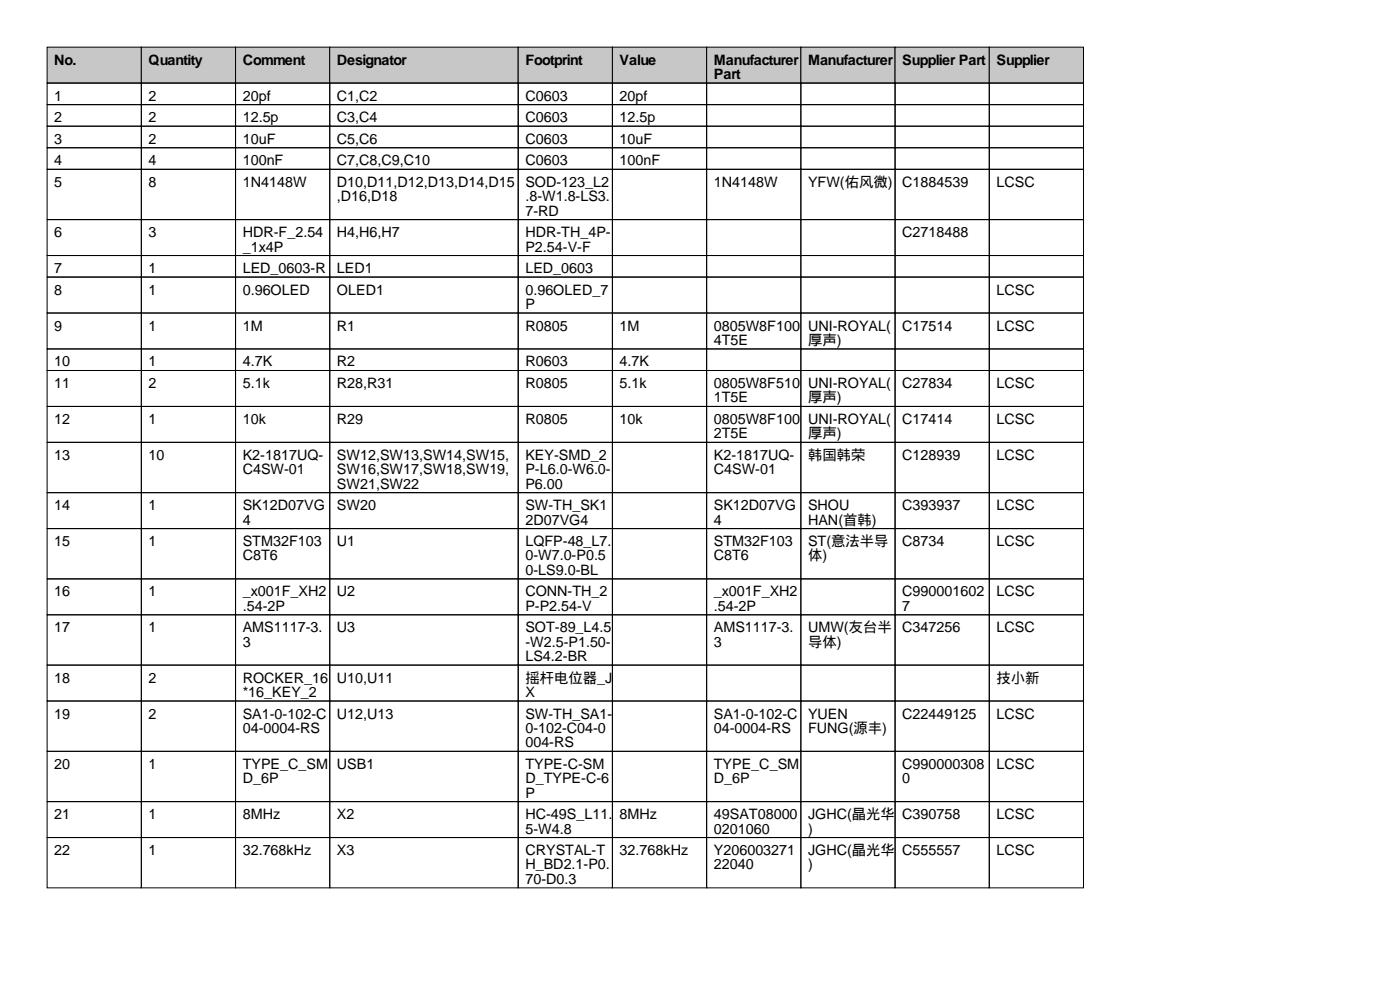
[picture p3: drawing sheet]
<svg xmlns="http://www.w3.org/2000/svg" width="297mm" height="210mm" viewBox="0 0 297 210" stroke-linecap="round" stroke-linejoin="round" font-family="sans-serif">
<defs><g id="words">
<g font-size="3">
<text x="11.5" y="13.7">No.</text>
<text x="31.5" y="13.7">Quantity</text>
<text x="51.5" y="13.7">Comment</text>
<text x="71.5" y="13.7">Designator</text>
<text x="111.5" y="13.7">Footprint</text>
<text x="131.5" y="13.7">Value</text>
<text x="151.5" y="13.7">Manufacturer</text>
<text x="151.5" y="16.8">Part</text>
<text x="171.5" y="13.7">Manufacturer</text>
<text x="191.5" y="13.7">Supplier Part</text>
<text x="211.5" y="13.7">Supplier</text>
<text x="11.5" y="21.3">1</text>
<text x="31.5" y="21.3">2</text>
<text x="51.5" y="21.3">20pf</text>
<text x="71.5" y="21.3">C1,C2</text>
<text x="111.5" y="21.3">C0603</text>
<text x="131.5" y="21.3">20pf</text>
<text x="11.5" y="25.9">2</text>
<text x="31.5" y="25.9">2</text>
<text x="51.5" y="25.9">12.5p</text>
<text x="71.5" y="25.9">C3,C4</text>
<text x="111.5" y="25.9">C0603</text>
<text x="131.5" y="25.9">12.5p</text>
<text x="11.5" y="30.5">3</text>
<text x="11.5" y="35.1">4</text>
<text x="31.5" y="30.5">2</text>
<text x="31.5" y="35.1">4</text>
<text x="51.5" y="30.5">10uF</text>
<text x="51.5" y="35.1">100nF</text>
<text x="71.5" y="30.5">C5,C6</text>
<text x="71.5" y="35.1">C7,C8,C9,C10</text>
<text x="111.5" y="30.5">C0603</text>
<text x="111.5" y="35.1">C0603</text>
<text x="131.5" y="30.5">10uF</text>
<text x="131.5" y="35.1">100nF</text>
<text x="11.5" y="39.6">5</text>
<text x="31.5" y="39.6">8</text>
<text x="51.5" y="39.6">1N4148W</text>
<text x="71.5" y="39.6">D10,D11,D12,D13,D14,D15</text>
<text x="111.5" y="39.6">SOD-123_L2</text>
<text x="151.5" y="39.6">1N4148W</text>
<text x="171.5" y="39.6">YFW(佑风微)</text>
<text x="191.5" y="39.6">C1884539</text>
<text x="211.5" y="39.6">LCSC</text>
<text x="71.5" y="42.7">,D16,D18</text>
<text x="111.5" y="42.7">.8-W1.8-LS3.</text>
<text x="111.5" y="45.7">7-RD</text>
<text x="11.5" y="50.3">6</text>
<text x="31.5" y="50.3">3</text>
<text x="51.5" y="50.3">HDR-F_2.54</text>
<text x="51.5" y="53.3">_1x4P</text>
<text x="71.5" y="50.3">H4,H6,H7</text>
<text x="111.5" y="50.3">HDR-TH_4P-</text>
<text x="111.5" y="53.3">P2.54-V-F</text>
<text x="191.5" y="50.3">C2718488</text>
<text x="11.5" y="57.9">7</text>
<text x="31.5" y="57.9">1</text>
<text x="51.5" y="57.9">LED_0603-R</text>
<text x="71.5" y="57.9">LED1</text>
<text x="111.5" y="57.9">LED_0603</text>
<text x="11.5" y="62.5">8</text>
<text x="31.5" y="62.5">1</text>
<text x="51.5" y="62.5">0.96OLED</text>
<text x="71.5" y="62.5">OLED1</text>
<text x="111.5" y="62.5">0.96OLED_7</text>
<text x="111.5" y="65.5">P</text>
<text x="211.5" y="62.5">LCSC</text>
<text x="11.5" y="70.1">9</text>
<text x="31.5" y="70.1">1</text>
<text x="51.5" y="70.1">1M</text>
<text x="71.5" y="70.1">R1</text>
<text x="111.5" y="70.1">R0805</text>
<text x="131.5" y="70.1">1M</text>
<text x="151.5" y="70.1">0805W8F100</text>
<text x="171.5" y="70.1">UNI-ROYAL(</text>
<text x="191.5" y="70.1">C17514</text>
<text x="211.5" y="70.1">LCSC</text>
<text x="11.5" y="77.7">10</text>
<text x="31.5" y="77.7">1</text>
<text x="51.5" y="77.7">4.7K</text>
<text x="71.5" y="77.7">R2</text>
<text x="111.5" y="77.7">R0603</text>
<text x="131.5" y="77.7">4.7K</text>
<text x="151.5" y="73.2">4T5E</text>
<text x="171.5" y="73.2">厚声)</text>
<text x="11.5" y="82.3">11</text>
<text x="31.5" y="82.3">2</text>
<text x="51.5" y="82.3">5.1k</text>
<text x="71.5" y="82.3">R28,R31</text>
<text x="111.5" y="82.3">R0805</text>
<text x="131.5" y="82.3">5.1k</text>
<text x="151.5" y="82.3">0805W8F510</text>
<text x="171.5" y="82.3">UNI-ROYAL(</text>
<text x="191.5" y="82.3">C27834</text>
<text x="211.5" y="82.3">LCSC</text>
<text x="11.5" y="89.9">12</text>
<text x="31.5" y="89.9">1</text>
<text x="51.5" y="89.9">10k</text>
<text x="71.5" y="89.9">R29</text>
<text x="111.5" y="89.9">R0805</text>
<text x="131.5" y="89.9">10k</text>
<text x="151.5" y="85.3">1T5E</text>
<text x="151.5" y="89.9">0805W8F100</text>
<text x="171.5" y="85.3">厚声)</text>
<text x="171.5" y="89.9">UNI-ROYAL(</text>
<text x="191.5" y="89.9">C17414</text>
<text x="211.5" y="89.9">LCSC</text>
<text x="151.5" y="93">2T5E</text>
<text x="171.5" y="93">厚声)</text>
<text x="11.5" y="97.5">13</text>
<text x="31.5" y="97.5">10</text>
<text x="51.5" y="97.5">K2-1817UQ-</text>
<text x="51.5" y="100.6">C4SW-01</text>
<text x="71.5" y="97.5">SW12,SW13,SW14,SW15,</text>
<text x="71.5" y="100.6">SW16,SW17,SW18,SW19,</text>
<text x="111.5" y="97.5">KEY-SMD_2</text>
<text x="111.5" y="100.6">P-L6.0-W6.0-</text>
<text x="151.5" y="97.5">K2-1817UQ-</text>
<text x="151.5" y="100.6">C4SW-01</text>
<text x="171.5" y="97.5">韩国韩荣</text>
<text x="191.5" y="97.5">C128939</text>
<text x="211.5" y="97.5">LCSC</text>
<text x="71.5" y="103.6">SW21,SW22</text>
<text x="111.5" y="103.6">P6.00</text>
<text x="11.5" y="108.2">14</text>
<text x="31.5" y="108.2">1</text>
<text x="51.5" y="108.2">SK12D07VG</text>
<text x="51.5" y="111.3">4</text>
<text x="71.5" y="108.2">SW20</text>
<text x="111.5" y="108.2">SW-TH_SK1</text>
<text x="111.5" y="111.3">2D07VG4</text>
<text x="151.5" y="108.2">SK12D07VG</text>
<text x="151.5" y="111.3">4</text>
<text x="171.5" y="108.2">SHOU</text>
<text x="171.5" y="111.3">HAN(首韩)</text>
<text x="191.5" y="108.2">C393937</text>
<text x="211.5" y="108.2">LCSC</text>
<text x="11.5" y="115.8">15</text>
<text x="31.5" y="115.8">1</text>
<text x="51.5" y="115.8">STM32F103</text>
<text x="51.5" y="118.9">C8T6</text>
<text x="71.5" y="115.8">U1</text>
<text x="111.5" y="115.8">LQFP-48_L7.</text>
<text x="111.5" y="118.9">0-W7.0-P0.5</text>
<text x="151.5" y="115.8">STM32F103</text>
<text x="151.5" y="118.9">C8T6</text>
<text x="171.5" y="115.8">ST(意法半导</text>
<text x="171.5" y="118.9">体)</text>
<text x="191.5" y="115.8">C8734</text>
<text x="211.5" y="115.8">LCSC</text>
<text x="111.5" y="121.9">0-LS9.0-BL</text>
<text x="11.5" y="126.5">16</text>
<text x="31.5" y="126.5">1</text>
<text x="51.5" y="126.5">_x001F_XH2</text>
<text x="51.5" y="129.5">.54-2P</text>
<text x="71.5" y="126.5">U2</text>
<text x="111.5" y="126.5">CONN-TH_2</text>
<text x="111.5" y="129.5">P-P2.54-V</text>
<text x="151.5" y="126.5">_x001F_XH2</text>
<text x="151.5" y="129.5">.54-2P</text>
<text x="191.5" y="126.5">C990001602</text>
<text x="191.5" y="129.5">7</text>
<text x="211.5" y="126.5">LCSC</text>
<text x="11.5" y="134.1">17</text>
<text x="31.5" y="134.1">1</text>
<text x="51.5" y="134.1">AMS1117-3.</text>
<text x="51.5" y="137.2">3</text>
<text x="71.5" y="134.1">U3</text>
<text x="111.5" y="134.1">SOT-89_L4.5</text>
<text x="111.5" y="137.2">-W2.5-P1.50-</text>
<text x="151.5" y="134.1">AMS1117-3.</text>
<text x="151.5" y="137.2">3</text>
<text x="171.5" y="134.1">UMW(友台半</text>
<text x="171.5" y="137.2">导体)</text>
<text x="191.5" y="134.1">C347256</text>
<text x="211.5" y="134.1">LCSC</text>
<text x="111.5" y="140.2">LS4.2-BR</text>
<text x="11.5" y="144.8">18</text>
<text x="31.5" y="144.8">2</text>
<text x="51.5" y="144.8">ROCKER_16</text>
<text x="51.5" y="147.8">*16_KEY_2</text>
<text x="71.5" y="144.8">U10,U11</text>
<text x="111.5" y="144.8">摇杆电位器_J</text>
<text x="111.5" y="147.8">X</text>
<text x="211.5" y="144.8">技小新</text>
<text x="11.5" y="152.4">19</text>
<text x="31.5" y="152.4">2</text>
<text x="51.5" y="152.4">SA1-0-102-C</text>
<text x="51.5" y="155.5">04-0004-RS</text>
<text x="71.5" y="152.4">U12,U13</text>
<text x="111.5" y="152.4">SW-TH_SA1-</text>
<text x="111.5" y="155.5">0-102-C04-0</text>
<text x="151.5" y="152.4">SA1-0-102-C</text>
<text x="151.5" y="155.5">04-0004-RS</text>
<text x="171.5" y="152.4">YUEN</text>
<text x="171.5" y="155.5">FUNG(源丰)</text>
<text x="191.5" y="152.4">C22449125</text>
<text x="211.5" y="152.4">LCSC</text>
<text x="111.5" y="158.5">004-RS</text>
<text x="11.5" y="163.1">20</text>
<text x="31.5" y="163.1">1</text>
<text x="51.5" y="163.1">TYPE_C_SM</text>
<text x="51.5" y="166.1">D_6P</text>
<text x="71.5" y="163.1">USB1</text>
<text x="111.5" y="163.1">TYPE-C-SM</text>
<text x="111.5" y="166.1">D_TYPE-C-6</text>
<text x="151.5" y="163.1">TYPE_C_SM</text>
<text x="151.5" y="166.1">D_6P</text>
<text x="191.5" y="163.1">C990000308</text>
<text x="191.5" y="166.1">0</text>
<text x="211.5" y="163.1">LCSC</text>
<text x="11.5" y="173.7">21</text>
<text x="31.5" y="173.7">1</text>
<text x="51.5" y="173.7">8MHz</text>
<text x="71.5" y="173.7">X2</text>
<text x="111.5" y="169.2">P</text>
<text x="111.5" y="173.7">HC-49S_L11.</text>
<text x="131.5" y="173.7">8MHz</text>
<text x="151.5" y="173.7">49SAT08000</text>
<text x="171.5" y="173.7">JGHC(晶光华</text>
<text x="191.5" y="173.7">C390758</text>
<text x="211.5" y="173.7">LCSC</text>
<text x="111.5" y="176.8">5-W4.8</text>
<text x="151.5" y="176.8">0201060</text>
<text x="171.5" y="176.8">)</text>
<text x="11.5" y="181.4">22</text>
<text x="31.5" y="181.4">1</text>
<text x="51.5" y="181.4">32.768kHz</text>
<text x="71.5" y="181.4">X3</text>
<text x="111.5" y="181.4">CRYSTAL-T</text>
<text x="111.5" y="184.4">H_BD2.1-P0.</text>
<text x="131.5" y="181.4">32.768kHz</text>
<text x="151.5" y="181.4">Y206003271</text>
<text x="151.5" y="184.4">22040</text>
<text x="171.5" y="181.4">JGHC(晶光华</text>
<text x="171.5" y="184.4">)</text>
<text x="191.5" y="181.4">C555557</text>
<text x="211.5" y="181.4">LCSC</text>
<text x="111.5" y="187.5">70-D0.3</text>
</g>
</g></defs>
<g fill="#c7c7c7" stroke="#000" stroke-width=".21">
<path d="M10 10h20v7.6h-20z"/>
<path d="M30 10h20v7.6h-20z"/>
<path d="M50 10h20v7.6h-20z"/>
<path d="M70 10h40v7.6h-40z"/>
<path d="M110 10h20v7.6h-20z"/>
<path d="M130 10h20v7.6h-20z"/>
<path d="M150 10h20v7.6h-20z"/>
<path d="M170 10h20v7.6h-20z"/>
<path d="M190 10h20v7.6h-20z"/>
<path d="M210 10h20v7.6h-20z"/>
</g>
<g fill="none" stroke="#000" stroke-width=".21">
<path d="M10 17.6h20v4.6h-20zM30 17.6h20v4.6h-20zM50 17.6h20v4.6h-20zM70 17.6h40v4.6h-40zM110 17.6h20v4.6h-20zM130 17.6h20v4.6h-20zM150 17.6h20v4.6h-20zM170 17.6h20v4.6h-20zM190 17.6h20v4.6h-20zM210 17.6h20v4.6h-20zM10 22.2h20v4.6h-20zM10 26.8h20v4.5h-20z"/>
<path d="M10 31.3h20v4.6h-20zM10 35.9h20v10.7h-20zM30 22.2h20v4.6h-20zM30 26.8h20v4.5h-20zM30 31.3h20v4.6h-20zM30 35.9h20v10.7h-20zM50 22.2h20v4.6h-20zM50 26.8h20v4.5h-20zM50 31.3h20v4.6h-20zM50 35.9h20v10.7h-20zM70 22.2h40v4.6h-40zM70 26.8h40v4.5h-40z"/>
<path d="M70 31.3h40v4.6h-40zM70 35.9h40v10.7h-40zM110 22.2h20v4.6h-20zM110 26.8h20v4.5h-20zM110 31.3h20v4.6h-20zM110 35.9h20v10.7h-20zM130 22.2h20v4.6h-20zM130 26.8h20v4.5h-20zM130 31.3h20v4.6h-20zM130 35.9h20v10.7h-20zM150 22.2h20v4.6h-20zM150 26.8h20v4.5h-20z"/>
<path d="M150 31.3h20v4.6h-20zM150 35.9h20v10.7h-20zM170 22.2h20v4.6h-20zM170 26.8h20v4.5h-20zM170 31.3h20v4.6h-20zM170 35.9h20v10.7h-20zM190 22.2h20v4.6h-20zM190 26.8h20v4.5h-20zM190 31.3h20v4.6h-20zM190 35.9h20v10.7h-20zM210 22.2h20v4.6h-20zM210 26.8h20v4.5h-20z"/>
<path d="M210 31.3h20v4.6h-20zM210 35.9h20v10.7h-20zM10 46.6h20v7.6h-20zM10 54.2h20v4.6h-20zM10 58.8h20v7.6h-20zM30 46.6h20v7.6h-20zM30 54.2h20v4.6h-20zM30 58.8h20v7.6h-20zM50 46.6h20v7.6h-20zM50 54.2h20v4.6h-20zM50 58.8h20v7.6h-20zM70 46.6h40v7.6h-40z"/>
<path d="M70 54.2h40v4.6h-40zM70 58.8h40v7.6h-40zM110 46.6h20v7.6h-20zM110 54.2h20v4.6h-20zM110 58.8h20v7.6h-20zM130 46.6h20v7.6h-20zM130 54.2h20v4.6h-20zM130 58.8h20v7.6h-20zM150 46.6h20v7.6h-20zM150 54.2h20v4.6h-20zM150 58.8h20v7.6h-20zM170 46.6h20v7.6h-20z"/>
<path d="M170 54.2h20v4.6h-20zM170 58.8h20v7.6h-20zM190 46.6h20v7.6h-20zM190 54.2h20v4.6h-20zM190 58.8h20v7.6h-20zM210 46.6h20v7.6h-20zM210 54.2h20v4.6h-20zM210 58.8h20v7.6h-20zM10 66.4h20v7.6h-20zM10 74h20v4.6h-20zM10 78.6h20v7.6h-20zM30 66.4h20v7.6h-20z"/>
<path d="M30 74h20v4.6h-20zM30 78.6h20v7.6h-20zM50 66.4h20v7.6h-20zM50 74h20v4.6h-20zM50 78.6h20v7.6h-20zM70 66.4h40v7.6h-40zM70 74h40v4.6h-40zM70 78.6h40v7.6h-40zM110 66.4h20v7.6h-20zM110 74h20v4.6h-20zM110 78.6h20v7.6h-20zM130 66.4h20v7.6h-20z"/>
<path d="M130 74h20v4.6h-20zM130 78.6h20v7.6h-20zM150 66.4h20v7.6h-20zM150 74h20v4.6h-20zM150 78.6h20v7.6h-20zM170 66.4h20v7.6h-20zM170 74h20v4.6h-20zM170 78.6h20v7.6h-20zM190 66.4h20v7.6h-20zM190 74h20v4.6h-20zM190 78.6h20v7.6h-20zM210 66.4h20v7.6h-20z"/>
<path d="M210 74h20v4.6h-20zM210 78.6h20v7.6h-20zM10 86.2h20v7.6h-20zM10 93.8h20v10.7h-20zM30 86.2h20v7.6h-20zM30 93.8h20v10.7h-20zM50 86.2h20v7.6h-20zM50 93.8h20v10.7h-20zM70 86.2h40v7.6h-40zM70 93.8h40v10.7h-40zM110 86.2h20v7.6h-20zM110 93.8h20v10.7h-20z"/>
<path d="M130 86.2h20v7.6h-20zM130 93.8h20v10.7h-20zM150 86.2h20v7.6h-20zM150 93.8h20v10.7h-20zM170 86.2h20v7.6h-20zM170 93.8h20v10.7h-20zM190 86.2h20v7.6h-20zM190 93.8h20v10.7h-20zM210 86.2h20v7.6h-20zM210 93.8h20v10.7h-20zM10 104.5h20v7.6h-20zM10 112.1h20v10.7h-20z"/>
<path d="M30 104.5h20v7.6h-20zM30 112.1h20v10.7h-20zM50 104.5h20v7.6h-20zM50 112.1h20v10.7h-20zM70 104.5h40v7.6h-40zM70 112.1h40v10.7h-40zM110 104.5h20v7.6h-20zM110 112.1h20v10.7h-20zM130 104.5h20v7.6h-20zM130 112.1h20v10.7h-20zM150 104.5h20v7.6h-20zM150 112.1h20v10.7h-20z"/>
<path d="M170 104.5h20v7.6h-20zM170 112.1h20v10.7h-20zM190 104.5h20v7.6h-20zM190 112.1h20v10.7h-20zM210 104.5h20v7.6h-20zM210 112.1h20v10.7h-20zM10 122.8h20v7.6h-20zM10 130.4h20v10.7h-20zM30 122.8h20v7.6h-20zM30 130.4h20v10.7h-20zM50 122.8h20v7.6h-20zM50 130.4h20v10.7h-20z"/>
<path d="M70 122.8h40v7.6h-40zM70 130.4h40v10.7h-40zM110 122.8h20v7.6h-20zM110 130.4h20v10.7h-20zM130 122.8h20v7.6h-20zM130 130.4h20v10.7h-20zM150 122.8h20v7.6h-20zM150 130.4h20v10.7h-20zM170 122.8h20v7.6h-20zM170 130.4h20v10.7h-20zM190 122.8h20v7.6h-20zM190 130.4h20v10.7h-20z"/>
<path d="M210 122.8h20v7.6h-20zM210 130.4h20v10.7h-20zM10 141.1h20v7.6h-20zM10 148.7h20v10.7h-20zM10 159.4h20v10.6h-20zM30 141.1h20v7.6h-20zM30 148.7h20v10.7h-20zM30 159.4h20v10.6h-20zM50 141.1h20v7.6h-20zM50 148.7h20v10.7h-20zM50 159.4h20v10.6h-20zM70 141.1h40v7.6h-40z"/>
<path d="M70 148.7h40v10.7h-40zM70 159.4h40v10.6h-40zM110 141.1h20v7.6h-20zM110 148.7h20v10.7h-20zM110 159.4h20v10.6h-20zM130 141.1h20v7.6h-20zM130 148.7h20v10.7h-20zM130 159.4h20v10.6h-20zM150 141.1h20v7.6h-20zM150 148.7h20v10.7h-20zM150 159.4h20v10.6h-20zM170 141.1h20v7.6h-20z"/>
<path d="M170 148.7h20v10.7h-20zM170 159.4h20v10.6h-20zM190 141.1h20v7.6h-20zM190 148.7h20v10.7h-20zM190 159.4h20v10.6h-20zM210 141.1h20v7.6h-20zM210 148.7h20v10.7h-20zM210 159.4h20v10.6h-20zM10 170h20v7.6h-20zM10 177.6h20v10.7h-20zM30 170h20v7.6h-20zM30 177.6h20v10.7h-20z"/>
<path d="M50 170h20v7.6h-20zM50 177.6h20v10.7h-20zM70 170h40v7.6h-40zM70 177.6h40v10.7h-40zM110 170h20v7.6h-20zM110 177.6h20v10.7h-20zM130 170h20v7.6h-20zM130 177.6h20v10.7h-20zM150 170h20v7.6h-20zM150 177.6h20v10.7h-20zM170 170h20v7.6h-20zM170 177.6h20v10.7h-20z"/>
<path d="M190 170h20v7.6h-20zM190 177.6h20v10.7h-20zM210 170h20v7.6h-20zM210 177.6h20v10.7h-20z"/>
</g>
<use href="#words"/>
</svg>
